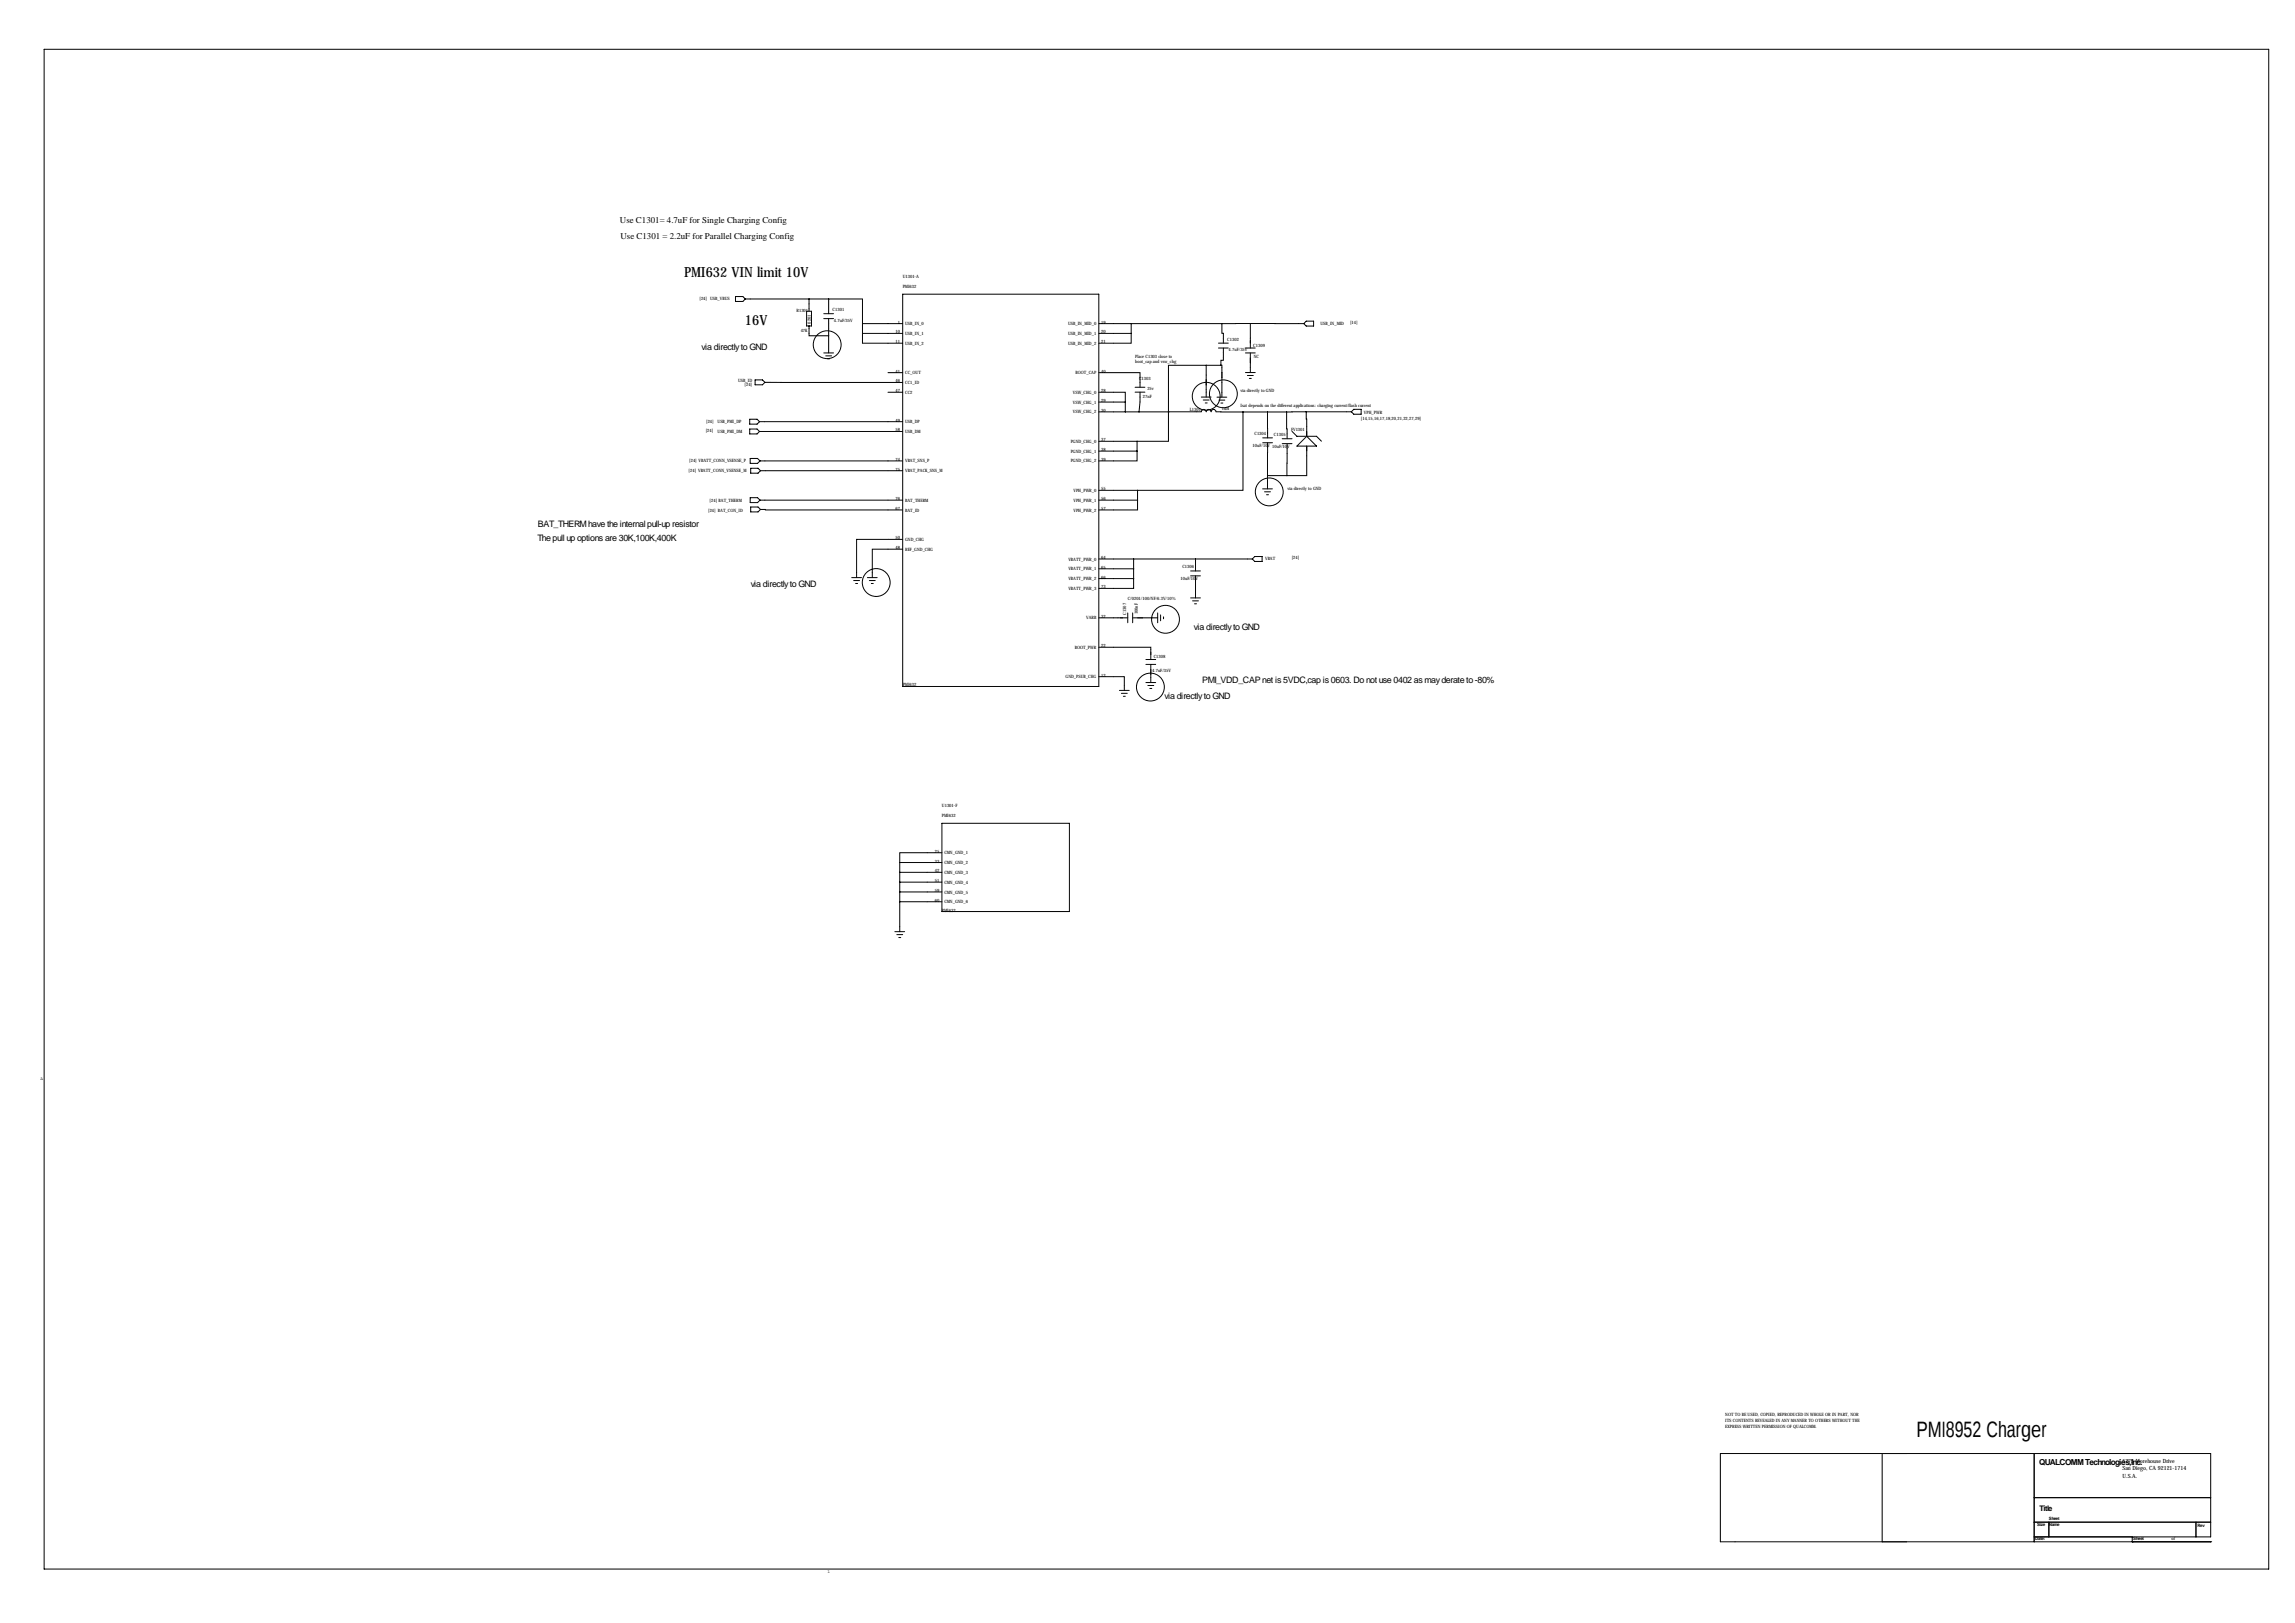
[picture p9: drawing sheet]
<svg xmlns="http://www.w3.org/2000/svg" width="1189mm" height="841mm" viewBox="0 0 1189 841" stroke-linecap="round" stroke-linejoin="round" font-family="sans-serif">
<defs><g id="words">
<text font-size="11.5" x="993" y="745">PMI8952 Charger</text>
<g font-size="7.3">
<text x="354" y="144">PMI632 VIN limit 10V</text>
<text x="386" y="168">16V</text>
</g>
<g font-size="4.6">
<text x="321" y="115">Use C1301= 4.7uF for Single Charging Config</text>
<text x="321" y="124">Use C1301 = 2.2uF for Parallel Charging Config</text>
<text x="363" y="181">via directly to GND</text>
<text x="279" y="273">BAT_THERM have the internal pull-up resistor</text>
<text x="278" y="280">The pull up options are 30K,100K,400K</text>
<text x="389" y="304">via directly to GND</text>
<text x="618" y="326">via directly to GND</text>
<text x="623" y="354">PMI_VDD_CAP net is 5VDC,cap is 0603. Do not use 0402 as may derate to -80%</text>
<text x="603" y="362">via directly to GND</text>
</g>
<text font-size="4.3" x="1056" y="759">QUALCOMM Technologies,Inc.</text>
<text font-size="4" x="1057" y="783">Title</text>
<g font-size="3">
<text x="1099" y="758">5775 Morehouse Drive</text>
<text x="1099" y="762">San Diego, CA 92121-1714</text>
<text x="1099" y="765">U.S.A.</text>
</g>
<g font-size="2.3">
<text x="468" y="144">U1301-A</text>
<text x="468" y="149">PMI632</text>
<text x="362" y="155">[24] USB_VBUS</text>
<text x="413" y="162">R1301</text>
<text x="431" y="161">C1301</text>
<text x="420" y="168" transform="rotate(-90 420 168)">0201</text>
<text x="432" y="167">4.7uF/35V</text>
<text x="465" y="168">1</text>
<text x="570" y="168">19</text>
<text x="699" y="168">[14]</text>
<text x="415" y="172">47K</text>
<text x="464" y="173">10</text>
<text x="469" y="168">USB_IN_0</text>
<text x="469" y="174">USB_IN_1</text>
<text x="553" y="174">USB_IN_MID_1</text>
<text x="553" y="168">USB_IN_MID_0</text>
<text x="570" y="173">20</text>
<text x="684" y="168">USB_IN_MID</text>
<text x="464" y="178">11</text>
<text x="469" y="179">USB_IN_2</text>
<text x="553" y="179">USB_IN_MID_2</text>
<text x="570" y="178">21</text>
<text x="636" y="176">C1302</text>
<text x="649" y="180">C1309</text>
<text x="588" y="185">Place C1303 close to</text>
<text x="636" y="182">4.7uF/35V</text>
<text x="649" y="185">NC</text>
<text x="588" y="188">boot_cap and vsw_chg</text>
<text x="464" y="193">41</text>
<text x="469" y="194">CC_OUT</text>
<text x="557" y="194">BOOT_CAP</text>
<text x="570" y="193">40</text>
<text x="590" y="197">C1303</text>
<text x="382" y="198">USB_ID</text>
<text x="386" y="200">[24]</text>
<text x="464" y="198">46</text>
<text x="464" y="203">47</text>
<text x="469" y="199">CC1_ID</text>
<text x="469" y="204">CC2</text>
<text x="556" y="204">VSW_CHG_0</text>
<text x="570" y="203">28</text>
<text x="594" y="202">25v</text>
<text x="643" y="203">via directly to GND</text>
<text x="556" y="209">VSW_CHG_1</text>
<text x="570" y="208">29</text>
<text x="592" y="206">27nF</text>
<text x="556" y="214">VSW_CHG_2</text>
<text x="570" y="213">30</text>
<text x="616" y="213">L1301</text>
<text x="633" y="213">1uH</text>
<text x="643" y="211">Isat depends on the different applications: charging current/flash current</text>
<text x="707" y="214">VPH_PWR</text>
<text x="366" y="219">[24]</text>
<text x="372" y="219">USB_PMI_DP</text>
<text x="464" y="218">49</text>
<text x="469" y="219">USB_DP</text>
<text x="705" y="217">[14,15,16,17,18,20,21,22,27,29]</text>
<text x="366" y="224">[24]</text>
<text x="372" y="224">USB_PMI_DM</text>
<text x="464" y="224">58</text>
<text x="469" y="224">USB_DM</text>
<text x="650" y="225">C1304</text>
<text x="660" y="226">C1305</text>
<text x="669" y="224">FV1301</text>
<text x="555" y="229">PGND_CHG_0</text>
<text x="570" y="229">37</text>
<text x="570" y="234">38</text>
<text x="649" y="232">10uF/10V 10uF/10V</text>
<text x="357" y="239">[24] VBATT_CONN_VSENSE_P</text>
<text x="464" y="239">74</text>
<text x="469" y="240">VBAT_SNS_P</text>
<text x="555" y="240">PGND_CHG_2</text>
<text x="555" y="234">PGND_CHG_1</text>
<text x="570" y="239">39</text>
<text x="357" y="244">[24] VBATT_CONN_VSENSE_M</text>
<text x="464" y="244">75</text>
<text x="469" y="245">VBAT_PACK_SNS_M</text>
<text x="556" y="255">VPH_PWR_0</text>
<text x="570" y="254">55</text>
<text x="667" y="254">via directly to GND</text>
<text x="368" y="260">[24] BAT_THERM</text>
<text x="464" y="259">76</text>
<text x="469" y="260">BAT_THERM</text>
<text x="556" y="260">VPH_PWR_1</text>
<text x="570" y="259">56</text>
<text x="367" y="265">[24] BAT_CON_ID</text>
<text x="464" y="264">67</text>
<text x="469" y="265">BAT_ID</text>
<text x="556" y="265">VPH_PWR_2</text>
<text x="570" y="264">57</text>
<text x="464" y="279">50</text>
<text x="469" y="280">GND_CHG</text>
<text x="464" y="284">48</text>
<text x="469" y="285">REF_GND_CHG</text>
<text x="553" y="290">VBATT_PWR_0</text>
<text x="570" y="290">64</text>
<text x="655" y="290">VBAT</text>
<text x="669" y="290">[24]</text>
<text x="553" y="295">VBATT_PWR_1</text>
<text x="570" y="295">65</text>
<text x="570" y="300">66</text>
<text x="613" y="294">C1306</text>
<text x="553" y="301">VBATT_PWR_2</text>
<text x="553" y="306">VBATT_PWR_3</text>
<text x="570" y="305">73</text>
<text x="612" y="301">10uF/10V</text>
<text x="584" y="311">C/0201/100/NF/6.3V/10%</text>
<text x="563" y="321">VARB</text>
<text x="570" y="320">32</text>
<text x="583" y="318" transform="rotate(-90 583 318)">C1307</text>
<text x="589" y="318" transform="rotate(-90 589 318)">100nF</text>
<text x="570" y="335">22</text>
<text x="557" y="336">BOOT_PWR</text>
<text x="598" y="341">C1308</text>
<text x="597" y="348">4.7uF/35V</text>
<text x="552" y="351">GND_PSUB_CHG</text>
<text x="570" y="351">12</text>
<text x="468" y="356">PMI632</text>
<text x="488" y="418">U1301-F</text>
<text x="488" y="423">PMI632</text>
<text x="484" y="442">25</text>
<text x="489" y="442">CMN_GND_1</text>
<text x="484" y="447">33</text>
<text x="489" y="448">CMN_GND_2</text>
<text x="484" y="452">42</text>
<text x="489" y="453">CMN_GND_3</text>
<text x="484" y="457">51</text>
<text x="489" y="458">CMN_GND_4</text>
<text x="484" y="462">59</text>
<text x="484" y="467">60</text>
<text x="489" y="463">CMN_GND_5</text>
<text x="489" y="468">CMN_GND_6</text>
<text x="488" y="472">PMI632</text>
<text x="21" y="559">A</text>
<text x="894" y="734">NOT TO BE USED, COPIED, REPRODUCED IN WHOLE OR IN PART, NOR</text>
<text x="894" y="737">ITS CONTENTS REVEALED IN ANY MANNER TO OTHERS WITHOUT THE</text>
<text x="894" y="739">EXPRESS WRITTEN PERMISSION OF QUALCOMM.</text>
<text x="1055" y="790">Size</text>
<text x="1061" y="787">Sheet</text>
<text x="1061" y="790">Name</text>
<text x="1138" y="791">Rev</text>
<text x="1054" y="798">Date:</text>
<text x="1105" y="798">Sheet</text>
<text x="1125" y="798">of</text>
<text x="429" y="815">1</text>
</g>
</g></defs>
<g fill="none" stroke="#000" stroke-width=".52">
<path d="M23 26h1152v787h-1152zM381 154h4l1 1-1 1h-4zM386 155h43M419 155v6M429 155h18v13M429 155v7M468 152h101v204h-101zM418 161h2v8h-2zM419 169v5h10M427 162h5M427 165h5M429 165v18"/>
<path d="M447 173v5h21M447 173h21M447 168h21M447 168v5M569 173h17M569 168h64M586 173v5h-17M586 168v5M631 178h5M633 168l1 10M648 168h-15M648 168h27"/>
<path d="M648 168v12M677 166h3v3h-3l-2-1zM391 197h4l1 1-1 1h-4zM396 198h72M427 183h5M428 184h3M429 186h1M460 193h8M569 193h22v8M625 189h-20v40h-16M625 189v8M625 199v7"/>
<path d="M625 189h7M631 180h5M632 189h1v4M633 196v10M634 180v7h-2v2M645 193h5M645 180h5M645 183h5M646 194h3M647 196h1M648 183v10M388 217h4l1 1-1 2h-4z"/>
<path d="M393 218h75M460 203h8M569 203h14v5M569 208h14M569 213h21M583 208v5M588 203h5M588 201h5M591 203l-1 10M622 213h-32M622 206h5M622 213a1.3 1.3 0 0 1 2-1 1.3 1.3 0 0 1 1 1 1.3 1.3 0 0 1 1-1 1.3 1.3 0 0 1 1 1 1.3 1.3 0 0 1 2-1 1.3 1.3 0 0 1 1 1h14"/>
<path d="M623 207h3M624 209h1M630 206h6M631 207h3M632 209h1M644 213v41h-55M644 213h22M657 213v14M666 213l1 14M677 213v13M677 213h-11M677 213h23"/>
<path d="M700 213l1-1h4v3h-4zM388 222h4l1 2-1 1h-4zM389 237h3l2 2-2 1h-3zM393 224h75M394 239h74M569 229h20M569 234h20M589 234v5h-20M589 229v5M654 229h5M654 227h5M657 229v17"/>
<path d="M664 230h5M664 227h5M667 230v16M669 223l3 3h10l3 3M672 231l5-5 5 5zM677 231v15h-10M389 258h3l2 1-2 1h-3zM389 243h4l1 1-1 1h-4zM394 259h74M394 244h74M569 259h20M569 254h20"/>
<path d="M589 259v5h-20M589 254v5M654 253h5M655 255h3M656 256h1M657 246v7M657 246h10M389 263h4l1 1-1 1h-4zM394 264h74M468 279h-24v20M441 299h5M449 299h5"/>
<path d="M468 284h-16v15M569 295h18M569 300h18M569 290h80M587 300v5h-18M587 290v10M617 298h5M617 296h5M619 290v6M619 298v12M650 288h4v3h-4l-1-1zM442 301h3"/>
<path d="M443 302h1M450 301h3M451 302h1M584 317v6M587 317v6M600 317v6M601 318v4M603 320v1M617 310h5M618 311h3M619 313h1M569 335h27v7"/>
<path d="M569 320h15M587 320h13M569 351h13v7M580 358h5M581 359h3M594 342h5M594 344h5M594 354h5M595 355h3M596 357h1M596 344v10M582 361h1"/>
<path d="M488 426h66v46h-66zM466 447h22M466 452h22M466 457h22M466 447v36M488 442h-22v5M466 462h22M466 467h22M464 483h5M465 484h3M466 486h1M975 753v46"/>
<path d="M1054 753v46M1054 776h91M1054 796h91v-43h-254v46h254M1054 788h91M1061 788v8M1105 799h.1M1105 796v3M1138 788v8M1145 799h.1"/>
<circle cx="428" cy="179" r="7"/>
<circle cx="625" cy="205" r="7"/>
<circle cx="634" cy="204" r="7"/>
<circle cx="658" cy="255" r="7"/>
<circle cx="454" cy="302" r="7"/>
<circle cx="604" cy="321" r="7"/>
<circle cx="596" cy="356" r="7"/>
</g>
<path d="M625 197v2M633 193v3" fill="none" stroke="#000" stroke-width=".76"/>
<path d="M666 213a.5 .5 0 0 0 1 0 .5 .5 0 0 0-1 0z" fill="#000" stroke="#000" stroke-width=".52"/>
<use href="#words"/>
</svg>
